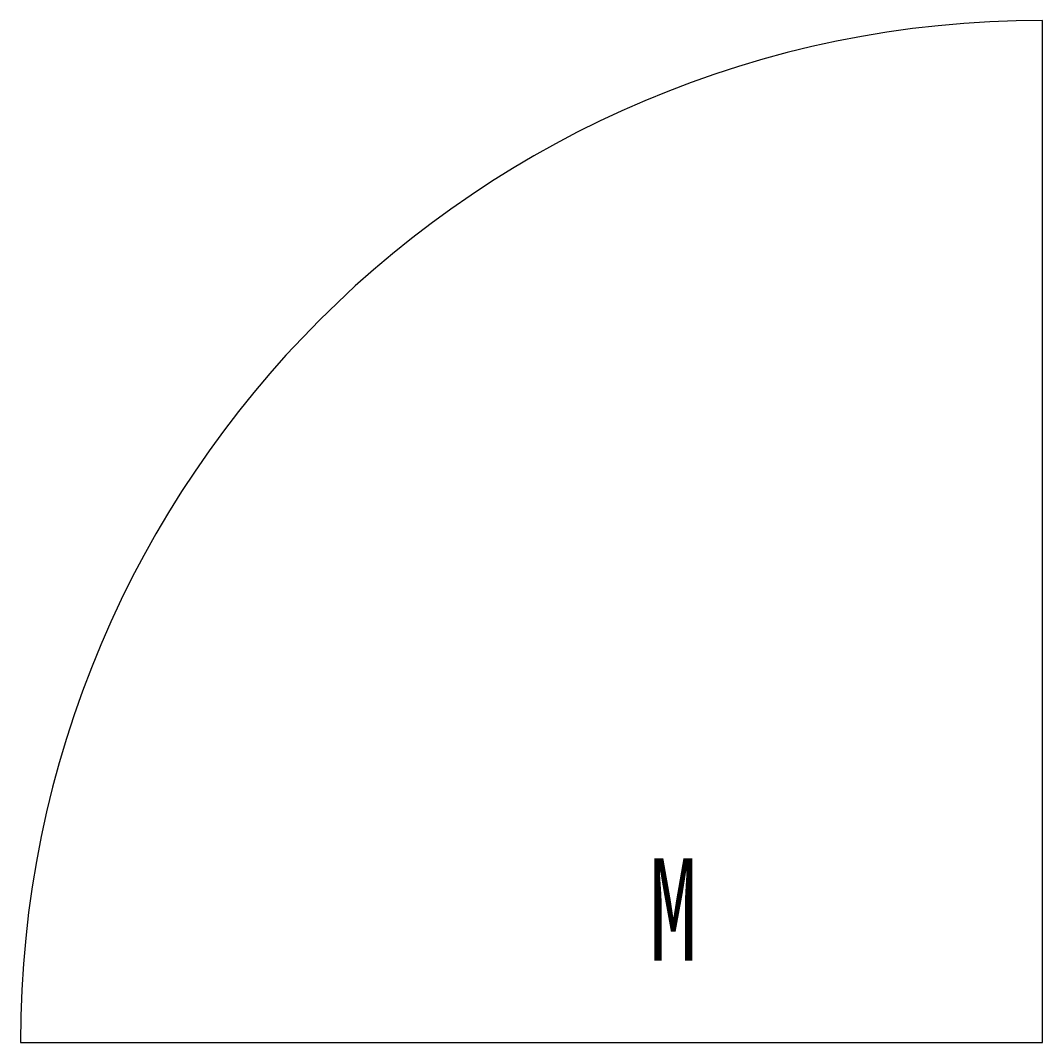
# Model space of a CAD drawing. Extents: x -1000 to 0, y 0 to 1000.
import ezdxf

# ---------------------------------------------------------------- set-up
doc = ezdxf.new("R2010")
doc.units = 0
doc.header["$MEASUREMENT"] = 0
doc.layers.get('0').update_dxf_attribs({"linetype": 'CONTINUOUS'})
doc.styles.add('TEXT', font='simfang.ttf', dxfattribs={"width": 0.7})

msp = doc.modelspace()

# ---------------------------------------------------------------- linework, layer by layer
for p, q in [((0, 0), (0, 1000)), ((-1000, 0), (0, 0))]:
    msp.add_line(p, q)
msp.add_arc((0, 0), 1000, 90, 180)

# ---------------------------------------------------------------- texts
at = {"style": 'TEXT', "width": 0.7}
msp.add_attdef('M', (-385, 80.2), 'M1', height=100, dxfattribs=at)

doc.saveas('drawing.dxf')
